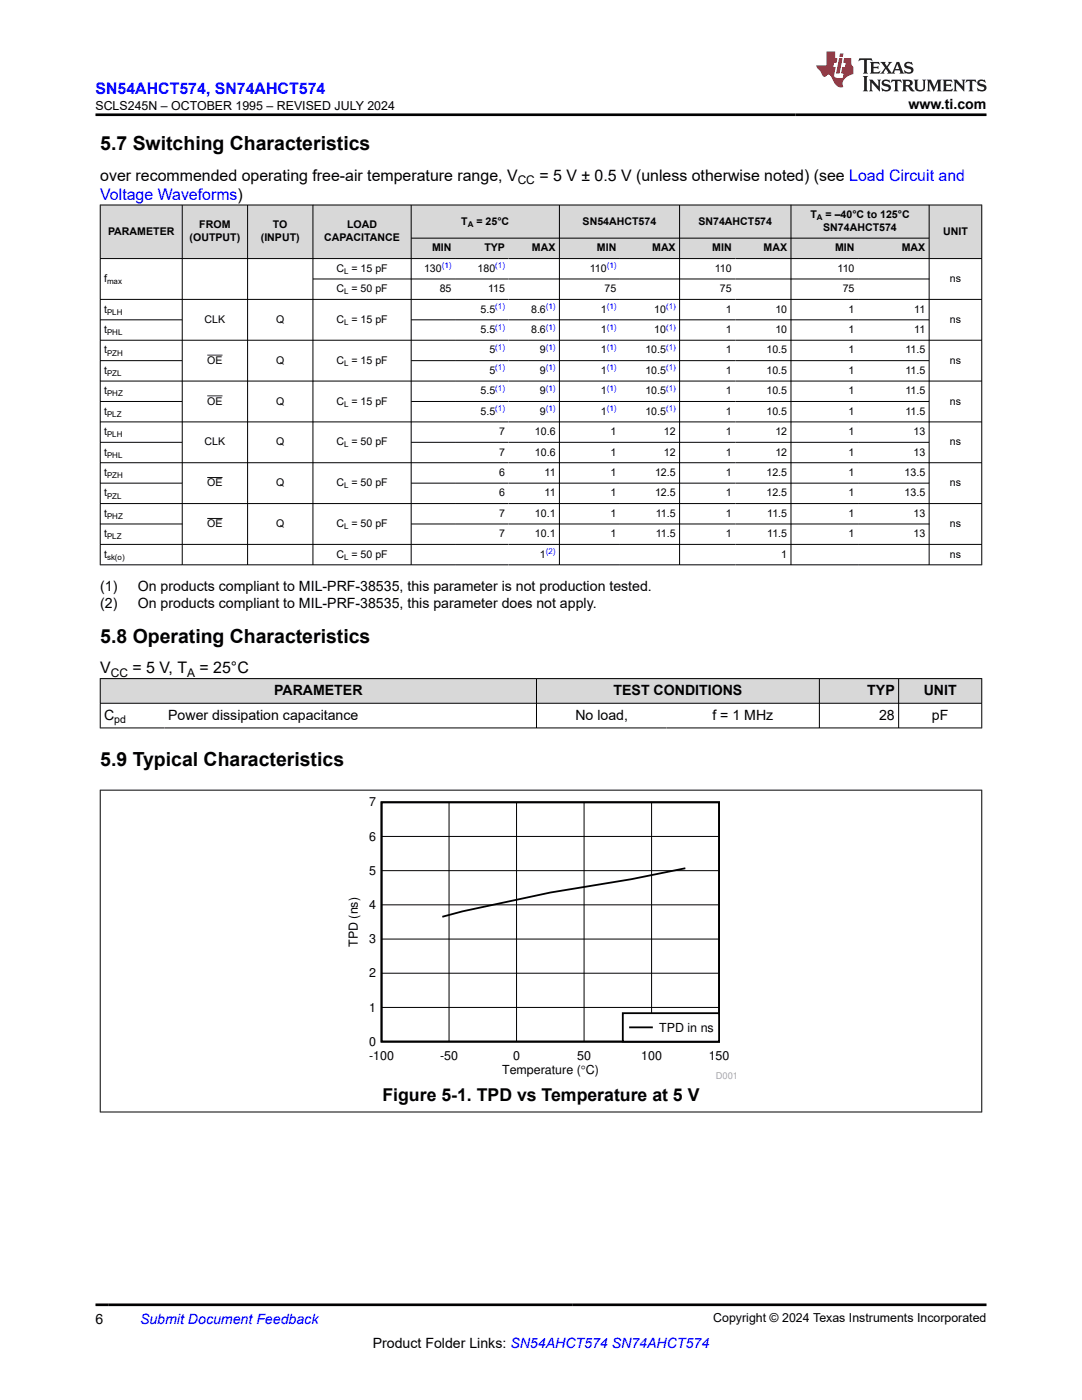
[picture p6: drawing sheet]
<svg xmlns="http://www.w3.org/2000/svg" width="216mm" height="279mm" viewBox="0 0 216 279" stroke-linecap="round" stroke-linejoin="round" font-family="sans-serif">
<defs><g id="words">
<g font-size="3.9">
<text x="20" y="29.9">5.7 Switching Characteristics</text>
<text x="20" y="128.2">5.8 Operating Characteristics</text>
<text x="20" y="153">5.9 Typical Characteristics</text>
</g>
<text font-size="3.5" x="76.3" y="219.7">Figure 5-1. TPD vs Temperature at 5 V</text>
<g font-size="3.2" fill="#00f">
<text x="19" y="18.7">SN54AHCT574, SN74AHCT574</text>
<text x="20" y="39.9">Voltage Waveforms)</text>
</g>
<g font-size="3.2">
<text x="20" y="36.1">over recommended operating free-air temperature range, V</text>
<text x="107.6" y="36.1">= 5 V ± 0.5 V (unless otherwise noted) (see Load Circuit and</text>
<text x="20" y="134.4">V</text>
<text x="26.4" y="134.4">= 5 V, T</text>
<text x="39.8" y="134.4">= 25°C</text>
</g>
<g font-size="2.8">
<text x="181.3" y="21.8">www.ti.com</text>
<text x="20" y="117.9">(1)</text>
<text x="27.5" y="117.9">On products compliant to MIL-PRF-38535, this parameter is not production tested.</text>
<text x="20" y="121.3">(2)</text>
<text x="27.5" y="121.3">On products compliant to MIL-PRF-38535, this parameter does not apply.</text>
<text x="20.8" y="143.6">C</text>
<text x="33.6" y="143.6">Power dissipation capacitance</text>
<text x="54.7" y="138.7">PARAMETER</text>
<text x="114.8" y="143.6">No load,</text>
<text x="122.4" y="138.7">TEST CONDITIONS</text>
<text x="142.2" y="143.6">f = 1 MHz</text>
<text x="173.1" y="138.7">TYP</text>
<text x="175.4" y="143.6">28</text>
<text x="184.3" y="138.7">UNIT</text>
<text x="186" y="143.6">pF</text>
<text x="19" y="264.2">6</text>
<text x="74.4" y="269">Product Folder Links: SN54AHCT574 SN74AHCT574</text>
</g>
<text font-size="2.8" fill="#00f" x="27.9" y="264.2">Submit Document Feedback</text>
<g font-size="2.5">
<text x="19.1" y="21.9">SCLS245N – OCTOBER 1995 – REVISED JULY 2024</text>
<text x="73.7" y="160.9">7</text>
<text x="73.7" y="167.7">6</text>
<text x="73.7" y="174.6">5</text>
<text x="73.7" y="181.4">4</text>
<text x="71.4" y="188.9" transform="rotate(-90 71.4 188.9)">TPD (ns)</text>
<text x="73.7" y="188.2">3</text>
<text x="73.7" y="195">2</text>
<text x="73.7" y="201.9">1</text>
<text x="73.7" y="208.7">0</text>
<text x="131.5" y="205.9">TPD in ns</text>
<text x="73.7" y="211.5">-100</text>
<text x="87.8" y="211.5">-50</text>
<text x="100.2" y="214.4">Temperature (qC)</text>
<text x="102.4" y="211.5">0</text>
<text x="115.2" y="211.5">50</text>
<text x="128" y="211.5">100</text>
<text x="141.4" y="211.5">150</text>
<text x="142.3" y="263.9">Copyright © 2024 Texas Instruments Incorporated</text>
</g>
<g font-size="2.4">
<text x="103.3" y="36.7">CC</text>
<text x="22.1" y="135">CC</text>
<text x="37.4" y="135">A</text>
</g>
<g font-size="2.1">
<text x="21.6" y="46.9">PARAMETER</text>
<text x="39.8" y="45.6">FROM</text>
<text x="54.5" y="45.6">TO</text>
<text x="69.2" y="45.6">LOAD</text>
<text x="92" y="44.8">T</text>
<text x="95.1" y="44.8">= 25°C</text>
<text x="116.3" y="44.8">SN54AHCT574</text>
<text x="139.4" y="44.8">SN74AHCT574</text>
<text x="161.7" y="43.6">T</text>
<text x="164.3" y="46.1">SN74AHCT574</text>
<text x="164.7" y="43.6">= –40°C to 125°C</text>
<text x="188.2" y="46.9">UNIT</text>
<text x="37.8" y="48.1">(OUTPUT)</text>
<text x="52" y="48.1">(INPUT)</text>
<text x="64.7" y="48.1">CAPACITANCE</text>
<text x="86.2" y="50.2">MIN</text>
<text x="96.7" y="50.2">TYP</text>
<text x="106.2" y="50.2">MAX</text>
<text x="119.1" y="50.2">MIN</text>
<text x="130.1" y="50.2">MAX</text>
<text x="142.1" y="50.2">MIN</text>
<text x="152.4" y="50.2">MAX</text>
<text x="166.6" y="50.2">MIN</text>
<text x="179.9" y="50.2">MAX</text>
<text x="20.8" y="56.3">f</text>
<text x="67.1" y="54.2">C = 15 pF</text>
<text x="67.1" y="58.3">C = 50 pF</text>
<text x="84.6" y="54.2">130</text>
<text x="87.7" y="58.3">85</text>
<text x="95.3" y="54.2">180</text>
<text x="97.4" y="58.3">115</text>
<text x="117.7" y="54.2">110</text>
<text x="120.6" y="58.3">75</text>
<text x="142.6" y="54.2">110</text>
<text x="143.7" y="58.3">75</text>
<text x="167.1" y="54.2">110</text>
<text x="168.2" y="58.3">75</text>
<text x="189.5" y="56.3">ns</text>
<text x="20.8" y="62.4">t</text>
<text x="40.8" y="64.4">CLK</text>
<text x="55.1" y="64.4">Q</text>
<text x="67.1" y="64.4">C = 15 pF</text>
<text x="95.9" y="62.4">5.5</text>
<text x="106" y="62.4">8.6</text>
<text x="119.9" y="62.4">1</text>
<text x="130.5" y="62.4">10</text>
<text x="144.8" y="62.4">1</text>
<text x="154.7" y="62.4">10</text>
<text x="169.3" y="62.4">1</text>
<text x="182.4" y="62.4">11</text>
<text x="189.5" y="64.4">ns</text>
<text x="20.8" y="66.5">t</text>
<text x="20.8" y="70.5">t</text>
<text x="95.9" y="66.5">5.5</text>
<text x="97.7" y="70.5">5</text>
<text x="106" y="66.5">8.6</text>
<text x="107.7" y="70.5">9</text>
<text x="119.9" y="66.5">1</text>
<text x="119.9" y="70.5">1</text>
<text x="128.8" y="70.5">10.5</text>
<text x="130.5" y="66.5">10</text>
<text x="144.8" y="66.5">1</text>
<text x="144.8" y="70.5">1</text>
<text x="152.9" y="70.5">10.5</text>
<text x="154.7" y="66.5">10</text>
<text x="169.3" y="66.5">1</text>
<text x="169.3" y="70.5">1</text>
<text x="180.7" y="70.5">11.5</text>
<text x="182.4" y="66.5">11</text>
<text x="20.8" y="74.6">t</text>
<text x="41.4" y="72.6">OE</text>
<text x="55.1" y="72.6">Q</text>
<text x="67.1" y="72.6">C = 15 pF</text>
<text x="97.7" y="74.6">5</text>
<text x="107.7" y="74.6">9</text>
<text x="119.9" y="74.6">1</text>
<text x="128.8" y="74.6">10.5</text>
<text x="144.8" y="74.6">1</text>
<text x="152.9" y="74.6">10.5</text>
<text x="169.3" y="74.6">1</text>
<text x="180.7" y="74.6">11.5</text>
<text x="189.5" y="72.6">ns</text>
<text x="20.8" y="78.7">t</text>
<text x="20.8" y="82.8">t</text>
<text x="41.4" y="80.7">OE</text>
<text x="55.1" y="80.7">Q</text>
<text x="67.1" y="80.7">C = 15 pF</text>
<text x="95.9" y="78.7">5.5</text>
<text x="95.9" y="82.8">5.5</text>
<text x="107.7" y="78.7">9</text>
<text x="107.7" y="82.8">9</text>
<text x="119.9" y="78.7">1</text>
<text x="119.9" y="82.8">1</text>
<text x="128.8" y="78.7">10.5</text>
<text x="128.8" y="82.8">10.5</text>
<text x="144.8" y="78.7">1</text>
<text x="144.8" y="82.8">1</text>
<text x="152.9" y="78.7">10.5</text>
<text x="152.9" y="82.8">10.5</text>
<text x="169.3" y="78.7">1</text>
<text x="169.3" y="82.8">1</text>
<text x="180.7" y="78.7">11.5</text>
<text x="180.7" y="82.8">11.5</text>
<text x="189.5" y="80.7">ns</text>
<text x="20.8" y="86.8">t</text>
<text x="40.8" y="88.9">CLK</text>
<text x="55.1" y="88.9">Q</text>
<text x="67.1" y="88.9">C = 50 pF</text>
<text x="99.6" y="86.8">7</text>
<text x="106.7" y="86.8">10.6</text>
<text x="121.8" y="86.8">1</text>
<text x="132.5" y="86.8">12</text>
<text x="144.8" y="86.8">1</text>
<text x="154.7" y="86.8">12</text>
<text x="169.3" y="86.8">1</text>
<text x="182.3" y="86.8">13</text>
<text x="189.5" y="88.9">ns</text>
<text x="20.8" y="90.9">t</text>
<text x="20.8" y="95">t</text>
<text x="99.6" y="90.9">7</text>
<text x="99.6" y="95">6</text>
<text x="106.7" y="90.9">10.6</text>
<text x="108.7" y="95">11</text>
<text x="121.8" y="90.9">1</text>
<text x="121.8" y="95">1</text>
<text x="130.7" y="95">12.5</text>
<text x="132.5" y="90.9">12</text>
<text x="144.8" y="90.9">1</text>
<text x="144.8" y="95">1</text>
<text x="152.9" y="95">12.5</text>
<text x="154.7" y="90.9">12</text>
<text x="169.3" y="90.9">1</text>
<text x="169.3" y="95">1</text>
<text x="180.5" y="95">13.5</text>
<text x="182.3" y="90.9">13</text>
<text x="20.8" y="99.1">t</text>
<text x="41.4" y="97">OE</text>
<text x="55.1" y="97">Q</text>
<text x="67.1" y="97">C = 50 pF</text>
<text x="99.6" y="99.1">6</text>
<text x="108.7" y="99.1">11</text>
<text x="121.8" y="99.1">1</text>
<text x="130.7" y="99.1">12.5</text>
<text x="144.8" y="99.1">1</text>
<text x="152.9" y="99.1">12.5</text>
<text x="169.3" y="99.1">1</text>
<text x="180.5" y="99.1">13.5</text>
<text x="189.5" y="97">ns</text>
<text x="20.8" y="103.1">t</text>
<text x="20.8" y="107.2">t</text>
<text x="41.4" y="105.2">OE</text>
<text x="55.1" y="105.2">Q</text>
<text x="67.1" y="105.2">C = 50 pF</text>
<text x="99.6" y="103.1">7</text>
<text x="99.6" y="107.2">7</text>
<text x="106.7" y="103.1">10.1</text>
<text x="106.7" y="107.2">10.1</text>
<text x="121.8" y="103.1">1</text>
<text x="121.8" y="107.2">1</text>
<text x="130.9" y="103.1">11.5</text>
<text x="130.9" y="107.2">11.5</text>
<text x="144.8" y="103.1">1</text>
<text x="144.8" y="107.2">1</text>
<text x="153.1" y="103.1">11.5</text>
<text x="153.1" y="107.2">11.5</text>
<text x="169.3" y="103.1">1</text>
<text x="169.3" y="107.2">1</text>
<text x="182.3" y="103.1">13</text>
<text x="182.3" y="107.2">13</text>
<text x="189.5" y="105.2">ns</text>
<text x="20.8" y="111.3">t</text>
<text x="67.1" y="111.3">C = 50 pF</text>
<text x="107.7" y="111.3">1</text>
<text x="155.9" y="111.3">1</text>
<text x="189.5" y="111.3">ns</text>
<text x="22.8" y="144.2">pd</text>
</g>
<text font-size="1.9" fill="#a8a8a8" x="142.9" y="215.4">D001</text>
<g font-size="1.6">
<text x="93.3" y="45.3">A</text>
<text x="163" y="44">A</text>
<text x="21.4" y="56.7">max</text>
<text x="68.7" y="54.7">L</text>
<text x="68.7" y="58.7">L</text>
<text x="21.4" y="62.8">PLH</text>
<text x="68.7" y="64.9">L</text>
<text x="21.4" y="66.9">PHL</text>
<text x="21.4" y="71">PZH</text>
<text x="21.4" y="75">PZL</text>
<text x="68.7" y="73">L</text>
<text x="21.4" y="79.1">PHZ</text>
<text x="21.4" y="83.2">PLZ</text>
<text x="68.7" y="81.2">L</text>
<text x="21.4" y="87.3">PLH</text>
<text x="68.7" y="89.3">L</text>
<text x="21.4" y="91.3">PHL</text>
<text x="21.4" y="95.4">PZH</text>
<text x="21.4" y="99.5">PZL</text>
<text x="68.7" y="97.5">L</text>
<text x="21.4" y="103.6">PHZ</text>
<text x="21.4" y="107.6">PLZ</text>
<text x="68.7" y="105.6">L</text>
<text x="21.4" y="111.7">sk(o)</text>
<text x="68.7" y="111.7">L</text>
</g>
<g font-size="1.6" fill="#00f">
<text x="88.2" y="53.5">(1)</text>
<text x="98.8" y="53.5">(1)</text>
<text x="121.1" y="53.5">(1)</text>
<text x="98.8" y="61.7">(1)</text>
<text x="98.8" y="65.8">(1)</text>
<text x="108.9" y="61.7">(1)</text>
<text x="108.9" y="65.8">(1)</text>
<text x="121.1" y="61.7">(1)</text>
<text x="121.1" y="65.8">(1)</text>
<text x="132.9" y="61.7">(1)</text>
<text x="132.9" y="65.8">(1)</text>
<text x="98.8" y="69.8">(1)</text>
<text x="108.9" y="69.8">(1)</text>
<text x="121.1" y="69.8">(1)</text>
<text x="132.9" y="69.8">(1)</text>
<text x="98.8" y="73.9">(1)</text>
<text x="98.8" y="78">(1)</text>
<text x="108.9" y="73.9">(1)</text>
<text x="108.9" y="78">(1)</text>
<text x="121.1" y="73.9">(1)</text>
<text x="121.1" y="78">(1)</text>
<text x="132.9" y="73.9">(1)</text>
<text x="132.9" y="78">(1)</text>
<text x="98.8" y="82.1">(1)</text>
<text x="108.9" y="82.1">(1)</text>
<text x="121.1" y="82.1">(1)</text>
<text x="132.9" y="82.1">(1)</text>
<text x="108.9" y="110.6">(2)</text>
</g>
</g></defs>
<g fill="#d8d8d8">
<path d="M20 40.9h175.9v6.6h-175.9z" fill-rule="evenodd"/>
<path d="M20.1 41h16.2v10.5h-16.2z" fill-rule="evenodd"/>
<path d="M36.4 41h12.9v10.5h-12.9z" fill-rule="evenodd"/>
<path d="M49.5 41h12.9v10.5h-12.9z" fill-rule="evenodd"/>
<path d="M62.5 41h19.5v10.5h-19.5z" fill-rule="evenodd"/>
<path d="M82.1 41h29.5v6.5h-29.5z" fill-rule="evenodd"/>
<path d="M111.7 41h23.8v6.5h-23.8z" fill-rule="evenodd"/>
<path d="M135.7 41h22.1v6.5h-22.1z" fill-rule="evenodd"/>
<path d="M157.9 41h27.4v6.5h-27.4z" fill-rule="evenodd"/>
<path d="M185.5 41h10.3v10.5h-10.3z" fill-rule="evenodd"/>
<path d="M82.1 47.6h8.7v3.9h-8.7z" fill-rule="evenodd"/>
<path d="M90.8 47.6h10.7v3.9h-10.7z" fill-rule="evenodd"/>
<path d="M101.5 47.6h10.1v3.9h-10.1z" fill-rule="evenodd"/>
<path d="M111.7 47.6h12v3.9h-12z" fill-rule="evenodd"/>
<path d="M123.7 47.6h11.8v3.9h-11.8z" fill-rule="evenodd"/>
<path d="M135.7 47.6h11v3.9h-11z" fill-rule="evenodd"/>
<path d="M146.7 47.6h11.1v3.9h-11.1z" fill-rule="evenodd"/>
<path d="M157.9 47.6h13.3v3.9h-13.3z" fill-rule="evenodd"/>
<path d="M171.2 47.6h14.1v3.9h-14.1z" fill-rule="evenodd"/>
</g>
<g fill="none" stroke="#000" stroke-width=".2">
<path d="M19.9 40.9h176.1M19.9 51.6h176.1M19.9 59.8h176.1M20 40.9v71.9M36.4 40.9v71.9M49.4 40.9v71.9M62.4 40.9v71.9M62.4 55.7h123.1M82 40.9v71.9M82 47.5h103.5M111.6 40.9v71.9M135.6 40.9v71.9"/>
<path d="M157.8 40.9v71.9M185.4 40.9v71.9M195.9 40.9v71.9M19.9 63.8h16.5M19.9 67.9h176.1M19.9 72h16.5M19.9 76.1h176.1M41.4 70.9h3M41.4 79h3M82 63.8h103.5M82 72h103.5M19.9 80.1h16.5"/>
<path d="M19.9 84.2h176.1M19.9 88.3h16.5M19.9 96.4h16.5M41.4 95.3h3M82 80.1h103.5M82 88.3h103.5M82 96.4h103.5M196 92.3h-176.1M19.9 100.5h176.1M19.9 104.6h16.5M19.9 112.7h176.1M41.4 103.5h3"/>
<path d="M82 104.6h103.5M196 108.6h-176.1"/>
</g>
<g fill="#d8d8d8">
<path d="M20 135.4h175.9v5h-175.9z" fill-rule="evenodd"/>
<path d="M20.1 135.5h86.9v4.8h-86.9z" fill-rule="evenodd"/>
<path d="M107.1 135.5h56.3v4.8h-56.3z" fill-rule="evenodd"/>
<path d="M163.6 135.5h15.7v4.8h-15.7z" fill-rule="evenodd"/>
<path d="M179.4 135.5h16.4v4.8h-16.4z" fill-rule="evenodd"/>
</g>
<path d="M19.9 135.4h176.1M20 135.4v9.9M107.1 135.4v9.9M163.5 135.4v9.9M179.3 135.4v9.9M195.9 135.4v9.9M19.9 140.4h176.1M19.9 145.3h176.1" fill="none" stroke="#000" stroke-width=".2"/>
<path d="M69 159.1h77.9v56.4h-77.9z" fill-rule="evenodd" fill="#fff"/>
<path d="M76.1 160.1h67.4v47.8h-67.4zM136.8 173.3l-10.8 2.2-16.2 2.6-17.5 3.8-4 1.1" fill="none" stroke="#000" stroke-width=".36"/>
<path d="M76.1 173.8h67.4M76.1 166.9h67.4M89.6 160.1v47.8M103.1 160.1v47.8M116.5 160.1v47.8M130 160.1v47.8M76.1 194.2h67.4M76.1 187.4h67.4M76.1 180.6h67.4M76.1 201.1h67.4" fill="none" stroke="#000" stroke-width=".2"/>
<path d="M124.3 202.2h19.2v5.7h-19.2z" fill-rule="evenodd" fill="#fff"/>
<path d="M124.3 202.2h19.2v5.7h-19.2zM125.7 205h4.4" fill="none" stroke="#000" stroke-width=".36"/>
<path d="M19.9 157.7h176.1M20 157.6v64.4M195.9 157.6v64.4M19.9 221.9h176.1" fill="none" stroke="#000" stroke-width=".2"/>
<path d="M171.5 11.6l-.2 .6 .5-.2h.6v.1v2.2l-.2 .4h1l-.2-.4v-2.2v-.1h.5l.5 .2-.1-.6zM173.6 12.4l.2 .3v1.6l-.2 .4h1.9l.1-.6a1.08 1.08 0 0 1-1.3 .2v-.7h.6l.4 .2v-.7l-.4 .2h-.6v-.5l.2-.2a1 1 0 0 1 1 .3l-.1-.5zM175.7 12.4l.9 1.1-1 1.2h.9l-.2-.2 .5-.8 .4 .8-.2 .2h1.6l-.2-.2 .2-.5h.9l.1 .5-.1 .2h.9l-.2-.4-.8-1.9h-.5l-.9 2.1-.9-1.1 .9-1h-.8l.2 .2-.4 .6-.4-.6 .2-.2zM179 12.8l.4 1h-.7zM180.7 12.5a.65 .65 0 0 0-.2 .7 .65 .65 0 0 0 .6 .5l.6 .1 .1 .3a.79 .79 0 0 1-.7 .4 .79 .79 0 0 1-.7-.5l.1 .7 .2-.1a.93 .93 0 0 0 1.1 0 .93 .93 0 0 0 .4-.9 1.46 1.46 0 0 0-1.2-.6l-.1-.3a1.09 1.09 0 0 1 1.2 .2l-.2-.6-.1 .1-.5-.2zM172.2 15.2l.2 .4v2.2l-.2 .4h1l-.2-.4v-2.2l.2-.4zM173.4 15.9l.2 .4v1.5l-.2 .4h.8l-.3-.4 .1-1.3 1.6 1.8v-2l.2-.4h-.7l.1 .2 .1 1.1-1.2-1.3zM176.2 16a.65 .65 0 0 0-.2 .8 .65 .65 0 0 0 .6 .4l.6 .2 .1 .2a.79 .79 0 0 1-.7 .4 .79 .79 0 0 1-.7-.5l.1 .7 .2-.1a.93 .93 0 0 0 1.1 .1 .93 .93 0 0 0 .4-1 1.46 1.46 0 0 0-1.2-.5l-.1-.4a1.09 1.09 0 0 1 1.2 .2l-.1-.6-.2 .1-.5-.1zM177.9 15.9l-.1 .6a.63 .63 0 0 1 .8-.3v1.6l-.3 .4h1l-.2-.4v-1.6a.66 .66 0 0 1 .8 .3l-.1-.6zM180 15.9l.2 .4v1.5l-.2 .4h1l-.2-.2-.1-.7h.5l.1 .2a.79 .79 0 0 0 1.2 .6l-1-.9a.61 .61 0 0 0 .6-.6 .61 .61 0 0 0-.5-.7zM180.8 16.2h.1a.47 .47 0 0 1 .5 .1 .47 .47 0 0 1 .1 .5l-.1 .1-.7 .1zM182.3 15.9l.2 .2a2.27 2.27 0 0 0 .4 2 1.04 1.04 0 0 0 1.7-.7v-1.3l.2-.2h-.8l.2 .4v1.1a.6 .6 0 0 1-.6 .6 .6 .6 0 0 1-.6-.6v-1.1l.3-.4zM184.9 15.9l.2 .4v1.5l-.2 .4h.8l-.3-.4v-1.4l.9 1.9 .9-1.9v1.4l-.3 .4h1l-.2-.4v-1.5l.2-.4h-.8l-.7 1.5-.6-1.5zM188.1 15.9l.2 .4v1.5l-.2 .4h1.9l.1-.6a1.09 1.09 0 0 1-1.3 .2v-.7h.6l.4 .2v-.6l-.4 .2h-.6v-.6l.2-.1a1.01 1.01 0 0 1 1 .3l-.1-.6zM190.2 15.9l.3 .4v1.5l-.3 .4h.8l-.2-.4v-1.3l1.6 1.8v-2l.2-.4h-.7l.2 .2v1.1l-1.2-1.3zM192.8 15.9l-.1 .6a.63 .63 0 0 1 .8-.3v1.6l-.3 .4h1l-.2-.4v-1.6a.66 .66 0 0 1 .8 .3l-.1-.6zM195.2 16a.65 .65 0 0 0-.2 .8 .65 .65 0 0 0 .6 .4l.6 .2 .2 .2a.79 .79 0 0 1-.7 .4 .79 .79 0 0 1-.7-.5l.1 .7 .2-.1a.93 .93 0 0 0 1 .1 .93 .93 0 0 0 .5-1 1.46 1.46 0 0 0-1.3-.5v-.4a1.09 1.09 0 0 1 1.2 .2l-.2-.6-.2 .1-.5-.1z" fill="#231f20"/>
<path d="M164.9 10.3v2.7h-2l.1 .4 .8 1a.95 .95 0 0 0 1 .9 .59 .59 0 0 1 .5-.4 .59 .59 0 0 1 .5 .3l.4 .8a1.59 1.59 0 0 0 2.1 1.4 1.61 1.61 0 0 1 1-2.3l1-.3-.1-1.5a1.59 1.59 0 0 1-.3-1.7h-1.5l-.2 .9h.6l-.2 .9h-.5l-.2 .9v.3l.4 .1-.1 .9h-.7a.73 .73 0 0 1-1-.7l.3-1.5h-.5l.1-.9h.5l.2-.9h-.5v-1.3zM167.4 11.6l-.6 3.1h.7l.6-3.1zM167.6 10.7l-.1 .6h.7l.1-.6z" fill="#ed1c24"/>
<path d="M19 22.9h177.8M19 260.4h177.8" fill="none" stroke="#000" stroke-width=".53"/>
<use href="#words"/>
</svg>
